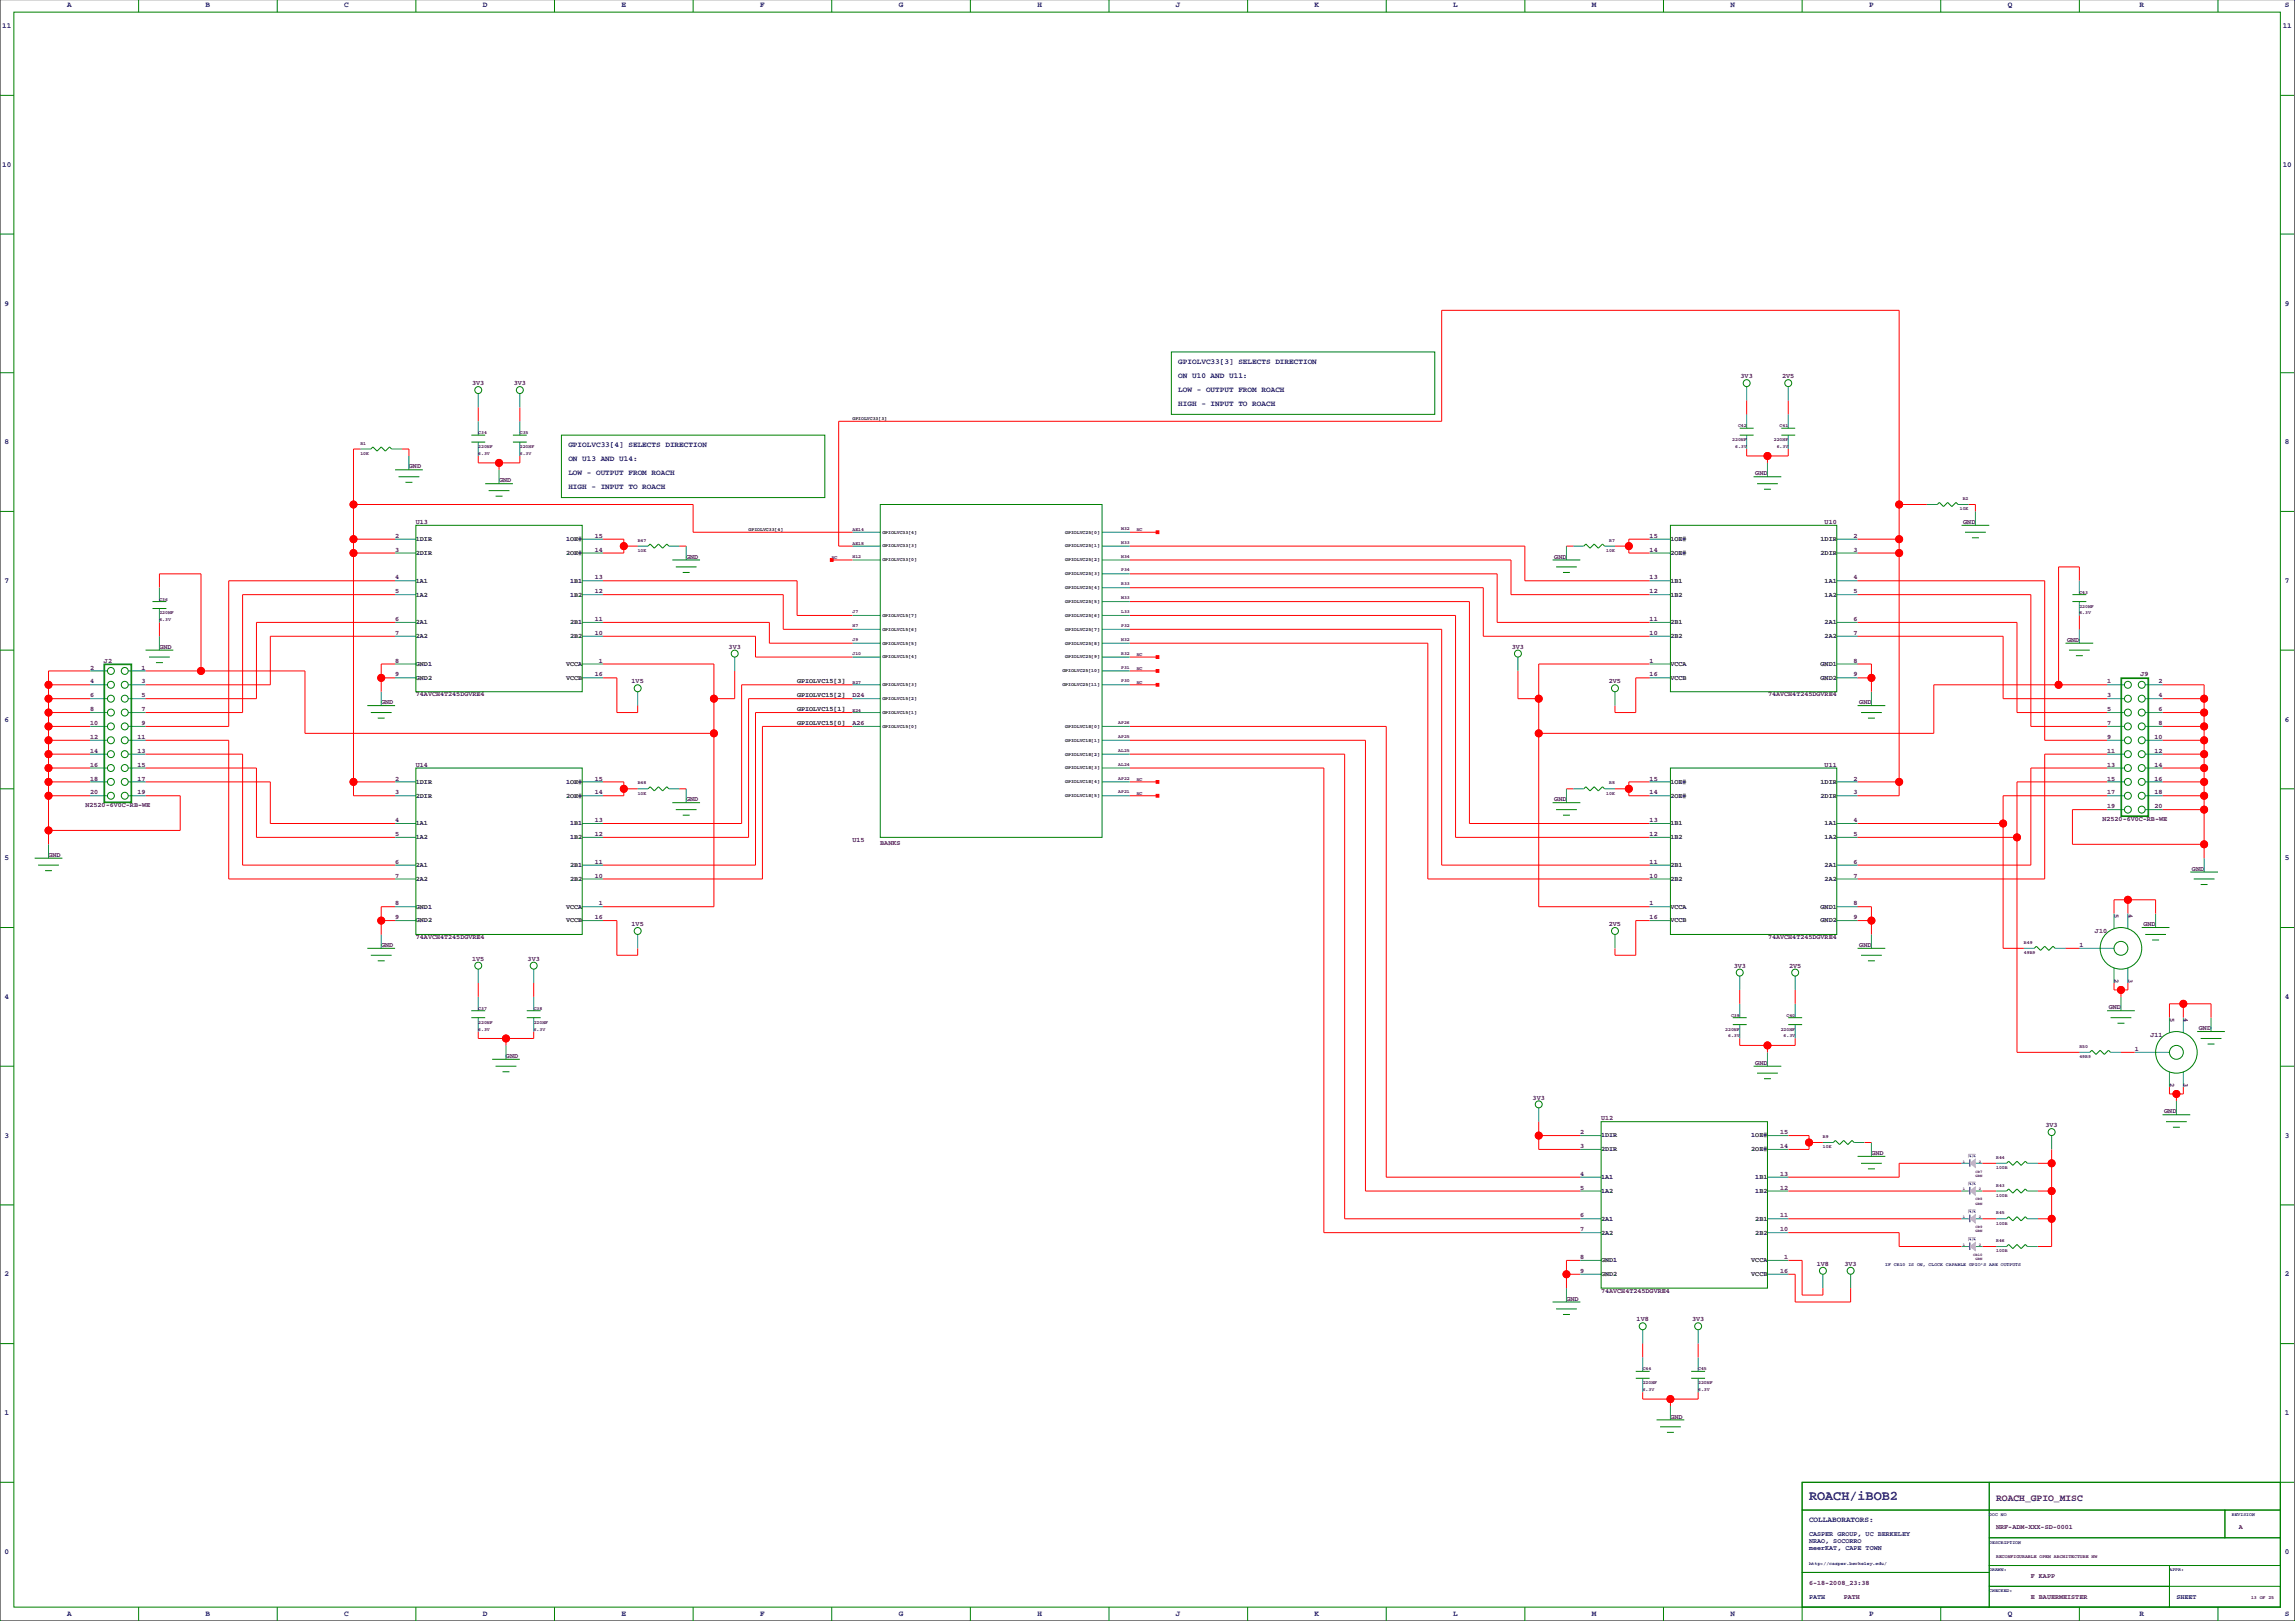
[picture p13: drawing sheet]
<svg xmlns="http://www.w3.org/2000/svg" width="841mm" height="594mm" viewBox="0 0 841 594" stroke-linecap="round" stroke-linejoin="round" font-family="sans-serif">
<defs><g id="words">
<text font-size="4.9" fill="#0000a0" x="662.9" y="549.5">ROACH/iBOB2</text>
<text font-size="3.5" fill="#400040" x="731.5" y="549.8">ROACH_GPIO_MISC</text>
<g font-size="2.8" fill="#0000a0">
<text x="24.6" y="2.7">A</text>
<text x="75.4" y="2.7">B</text>
<text x="126.2" y="2.7">C</text>
<text x="177" y="2.7">D</text>
<text x="227.8" y="2.7">E</text>
<text x="278.6" y="2.7">F</text>
<text x="329.4" y="2.7">G</text>
<text x="380.2" y="2.7">H</text>
<text x="431" y="2.7">J</text>
<text x="481.8" y="2.7">K</text>
<text x="532.6" y="2.7">L</text>
<text x="583.4" y="2.7">M</text>
<text x="634.2" y="2.7">N</text>
<text x="685" y="2.7">P</text>
<text x="735.8" y="2.7">Q</text>
<text x="784" y="2.7">R</text>
<text x="837.4" y="2.7">S</text>
<text x=".8" y="10.3">11</text>
<text x="836.5" y="10.3">11</text>
<text x=".8" y="61.1">10</text>
<text x="836.5" y="61.1">10</text>
<text x="1.7" y="111.9">9</text>
<text x="837.4" y="111.9">9</text>
<text x="431.8" y="133.4">GPIOLVC33[3] SELECTS DIRECTION</text>
<text x="431.8" y="143.6">LOW - OUTPUT FROM ROACH</text>
<text x="431.8" y="138.5">ON U10 AND U11:</text>
<text x="431.8" y="148.6">HIGH - INPUT TO ROACH</text>
<text x="1.7" y="162.7">8</text>
<text x="208.3" y="163.9">GPIOLVC33[4] SELECTS DIRECTION</text>
<text x="837.4" y="162.7">8</text>
<text x="208.3" y="169">ON U13 AND U14:</text>
<text x="208.3" y="174">LOW - OUTPUT FROM ROACH</text>
<text x="208.3" y="179.1">HIGH - INPUT TO ROACH</text>
<text x="1.7" y="213.5">7</text>
<text x="837.4" y="213.5">7</text>
<text x="1.7" y="264.3">6</text>
<text x="837.4" y="264.3">6</text>
<text x="1.7" y="315.1">5</text>
<text x="837.4" y="315.1">5</text>
<text x="1.7" y="365.9">4</text>
<text x="837.4" y="365.9">4</text>
<text x="1.7" y="416.7">3</text>
<text x="837.4" y="416.7">3</text>
<text x="1.7" y="467.5">2</text>
<text x="837.4" y="467.5">2</text>
<text x="1.7" y="518.3">1</text>
<text x="837.4" y="518.3">1</text>
<text x="662.9" y="557.6">COLLABORATORS:</text>
<text x="1.7" y="569.1">0</text>
<text x="837.4" y="569.1">0</text>
<text x="24.6" y="592">A</text>
<text x="75.4" y="592">B</text>
<text x="126.2" y="592">C</text>
<text x="177" y="592">D</text>
<text x="227.8" y="592">E</text>
<text x="278.6" y="592">F</text>
<text x="329.4" y="592">G</text>
<text x="380.2" y="592">H</text>
<text x="431" y="592">J</text>
<text x="481.8" y="592">K</text>
<text x="532.6" y="592">L</text>
<text x="583.4" y="592">M</text>
<text x="634.2" y="592">N</text>
<text x="685" y="592">P</text>
<text x="735.8" y="592">Q</text>
<text x="784" y="592">R</text>
<text x="837.4" y="592">S</text>
</g>
<g font-size="2.5" fill="#400040">
<text x="173" y="141.1">3V3</text>
<text x="188.3" y="141.1">3V3</text>
<text x="637.9" y="138.6">3V3</text>
<text x="653.1" y="138.6">2V5</text>
<text x="149.9" y="171.6">GND</text>
<text x="182.9" y="176.7">GND</text>
<text x="643.3" y="174.1">GND</text>
<text x="152.4" y="191.9">U13</text>
<text x="668.7" y="191.9">U10</text>
<text x="719.5" y="191.9">GND</text>
<text x="144.8" y="197">2</text>
<text x="218" y="197">15</text>
<text x="604.5" y="197">15</text>
<text x="679.2" y="197">2</text>
<text x="144.8" y="202.1">3</text>
<text x="218" y="202.1">14</text>
<text x="604.5" y="202.1">14</text>
<text x="679.2" y="202.1">3</text>
<text x="251.5" y="204.6">GND</text>
<text x="569.6" y="204.6">GND</text>
<text x="144.8" y="212.2">4</text>
<text x="218" y="212.2">13</text>
<text x="604.5" y="212.2">13</text>
<text x="679.2" y="212.2">4</text>
<text x="144.8" y="217.3">5</text>
<text x="218" y="217.3">12</text>
<text x="604.5" y="217.3">12</text>
<text x="679.2" y="217.3">5</text>
<text x="144.8" y="227.5">6</text>
<text x="218" y="227.5">11</text>
<text x="604.5" y="227.5">11</text>
<text x="679.2" y="227.5">6</text>
<text x="144.8" y="232.5">7</text>
<text x="218" y="232.5">10</text>
<text x="604.5" y="232.5">10</text>
<text x="679.2" y="232.5">7</text>
<text x="58.4" y="237.6">GND</text>
<text x="267" y="237.6">3V3</text>
<text x="554" y="237.6">3V3</text>
<text x="757.6" y="235.1">GND</text>
<text x="33" y="245.2">2</text>
<text x="38.1" y="242.7">J2</text>
<text x="51.9" y="245.2">1</text>
<text x="144.8" y="242.7">8</text>
<text x="219.5" y="242.7">1</text>
<text x="604.5" y="242.7">1</text>
<text x="679.2" y="242.7">8</text>
<text x="33" y="250.3">4</text>
<text x="51.9" y="250.3">3</text>
<text x="144.8" y="247.8">9</text>
<text x="218" y="247.8">16</text>
<text x="231.5" y="250.3">1V5</text>
<text x="589.6" y="250.3">2V5</text>
<text x="604.5" y="247.8">16</text>
<text x="679.2" y="247.8">9</text>
<text x="772.2" y="250.3">1</text>
<text x="784.4" y="247.8">J9</text>
<text x="791" y="250.3">2</text>
<text x="33" y="255.4">6</text>
<text x="51.9" y="255.4">5</text>
<text x="139.7" y="257.9">GND</text>
<text x="152.4" y="255">74AVCH4T245DGVRE4</text>
<text x="312.4" y="255.4">D24</text>
<text x="647.9" y="255">74AVCH4T245DGVRE4</text>
<text x="681.4" y="257.9">GND</text>
<text x="772.2" y="255.4">3</text>
<text x="791" y="255.4">4</text>
<text x="33" y="260.5">8</text>
<text x="51.9" y="260.5">7</text>
<text x="772.2" y="260.5">5</text>
<text x="791" y="260.5">6</text>
<text x="33" y="265.6">10</text>
<text x="51.9" y="265.6">9</text>
<text x="312.4" y="265.6">A26</text>
<text x="772.2" y="265.6">7</text>
<text x="791" y="265.6">8</text>
<text x="33" y="270.6">12</text>
<text x="33" y="275.7">14</text>
<text x="50.4" y="270.6">11</text>
<text x="50.4" y="275.7">13</text>
<text x="772.2" y="275.7">11</text>
<text x="772.2" y="270.6">9</text>
<text x="789.5" y="275.7">12</text>
<text x="789.5" y="270.6">10</text>
<text x="33" y="280.8">16</text>
<text x="50.4" y="280.8">15</text>
<text x="152.4" y="280.8">U14</text>
<text x="668.7" y="280.8">U11</text>
<text x="772.2" y="280.8">13</text>
<text x="789.5" y="280.8">14</text>
<text x="33" y="285.9">18</text>
<text x="50.4" y="285.9">17</text>
<text x="144.8" y="285.9">2</text>
<text x="218" y="285.9">15</text>
<text x="604.5" y="285.9">15</text>
<text x="679.2" y="285.9">2</text>
<text x="772.2" y="285.9">15</text>
<text x="789.5" y="285.9">16</text>
<text x="33" y="291">20</text>
<text x="50.4" y="291">19</text>
<text x="144.8" y="291">3</text>
<text x="218" y="291">14</text>
<text x="251.5" y="293.5">GND</text>
<text x="569.6" y="293.5">GND</text>
<text x="604.5" y="291">14</text>
<text x="679.2" y="291">3</text>
<text x="772.2" y="291">17</text>
<text x="789.5" y="291">18</text>
<text x="31.3" y="295.6">N2520-6V0C-RB-WE</text>
<text x="772.2" y="296">19</text>
<text x="789.5" y="296">20</text>
<text x="144.8" y="301.1">4</text>
<text x="218" y="301.1">13</text>
<text x="604.5" y="301.1">13</text>
<text x="679.2" y="301.1">4</text>
<text x="770.5" y="300.7">N2520-6V0C-RB-WE</text>
<text x="144.8" y="306.2">5</text>
<text x="218" y="306.2">12</text>
<text x="312.4" y="308.3">U15</text>
<text x="322.6" y="309.6">BANKS</text>
<text x="604.5" y="306.2">12</text>
<text x="679.2" y="306.2">5</text>
<text x="17.8" y="313.8">GND</text>
<text x="144.8" y="316.4">6</text>
<text x="218" y="316.4">11</text>
<text x="604.5" y="316.4">11</text>
<text x="679.2" y="316.4">6</text>
<text x="144.8" y="321.4">7</text>
<text x="218" y="321.4">10</text>
<text x="604.5" y="321.4">10</text>
<text x="679.2" y="321.4">7</text>
<text x="803.3" y="318.9">GND</text>
<text x="144.8" y="331.6">8</text>
<text x="219.5" y="331.6">1</text>
<text x="604.5" y="331.6">1</text>
<text x="679.2" y="331.6">8</text>
<text x="774.9" y="334.6" transform="rotate(90 774.9 334.6)">5</text>
<text x="780" y="334.6" transform="rotate(90 780 334.6)">4</text>
<text x="144.8" y="336.7">9</text>
<text x="218" y="336.7">16</text>
<text x="231.5" y="339.2">1V5</text>
<text x="589.6" y="339.2">2V5</text>
<text x="604.5" y="336.7">16</text>
<text x="679.2" y="336.7">9</text>
<text x="767.7" y="341.8">J10</text>
<text x="785.5" y="339.2">GND</text>
<text x="139.7" y="346.8">GND</text>
<text x="152.4" y="343.9">74AVCH4T245DGVRE4</text>
<text x="647.9" y="343.9">74AVCH4T245DGVRE4</text>
<text x="681.4" y="346.8">GND</text>
<text x="762" y="346.8">1</text>
<text x="173" y="351.9">1V5</text>
<text x="193.4" y="351.9">3V3</text>
<text x="635.3" y="354.5">3V3</text>
<text x="655.6" y="354.5">2V5</text>
<text x="774.9" y="358.6" transform="rotate(90 774.9 358.6)">2</text>
<text x="780" y="358.6" transform="rotate(90 780 358.6)">3</text>
<text x="772.8" y="369.7">GND</text>
<text x="795.2" y="372.7" transform="rotate(90 795.2 372.7)">5</text>
<text x="800.3" y="372.7" transform="rotate(90 800.3 372.7)">4</text>
<text x="805.8" y="377.3">GND</text>
<text x="788" y="379.9">J11</text>
<text x="185.4" y="387.5">GND</text>
<text x="782.3" y="384.9">1</text>
<text x="643.3" y="390">GND</text>
<text x="795.2" y="396.7" transform="rotate(90 795.2 396.7)">2</text>
<text x="800.3" y="396.7" transform="rotate(90 800.3 396.7)">3</text>
<text x="561.7" y="402.7">3V3</text>
<text x="793.1" y="407.8">GND</text>
<text x="586.7" y="410.3">U12</text>
<text x="749.6" y="412.9">3V3</text>
<text x="579.1" y="415.4">2</text>
<text x="652.4" y="415.4">15</text>
<text x="579.1" y="420.5">3</text>
<text x="652.4" y="420.5">14</text>
<text x="685.8" y="423">GND</text>
<text x="579.1" y="430.7">4</text>
<text x="652.4" y="430.7">13</text>
<text x="579.1" y="435.7">5</text>
<text x="652.4" y="435.7">12</text>
<text x="579.1" y="445.9">6</text>
<text x="652.4" y="445.9">11</text>
<text x="579.1" y="451">7</text>
<text x="652.4" y="451">10</text>
<text x="579.1" y="461.1">8</text>
<text x="653.8" y="461.1">1</text>
<text x="579.1" y="466.2">9</text>
<text x="652.4" y="466.2">16</text>
<text x="665.8" y="463.7">1V8</text>
<text x="676" y="463.7">3V3</text>
<text x="586.7" y="473.4">74AVCH4T245DGVRE4</text>
<text x="574" y="476.4">GND</text>
<text x="599.8" y="484">1V8</text>
<text x="620.1" y="484">3V3</text>
<text x="612.1" y="519.6">GND</text>
<text x="731.5" y="560.2">NRF-ADM-XXX-SD-0001</text>
<text x="820.4" y="560.2">A</text>
<text x="662.9" y="580.5">6-18-2008_23:38</text>
<text x="744.2" y="578">F KAPP</text>
<text x="675.6" y="585.6">PATH</text>
<text x="744.2" y="585.6">E BAUERMEISTER</text>
</g>
<g font-size="2.5">
<text x="152.4" y="203.3">2DIR</text>
<text x="152.4" y="198.2">1DIR</text>
<text x="207.4" y="198.2">1OE#</text>
<text x="207.4" y="203.3">2OE#</text>
<text x="612.1" y="198.2">1OE#</text>
<text x="612.1" y="203.3">2OE#</text>
<text x="667.2" y="203.3">2DIR</text>
<text x="667.2" y="198.2">1DIR</text>
<text x="152.4" y="213.4">1A1</text>
<text x="208.9" y="213.4">1B1</text>
<text x="612.1" y="213.4">1B1</text>
<text x="668.7" y="213.4">1A1</text>
<text x="152.4" y="218.5">1A2</text>
<text x="208.9" y="218.5">1B2</text>
<text x="612.1" y="218.5">1B2</text>
<text x="668.7" y="218.5">1A2</text>
<text x="152.4" y="233.7">2A2</text>
<text x="152.4" y="228.7">2A1</text>
<text x="208.9" y="228.7">2B1</text>
<text x="208.9" y="233.7">2B2</text>
<text x="612.1" y="228.7">2B1</text>
<text x="612.1" y="233.7">2B2</text>
<text x="668.7" y="233.7">2A2</text>
<text x="668.7" y="228.7">2A1</text>
<text x="152.4" y="243.9">GND1</text>
<text x="207.4" y="243.9">VCCA</text>
<text x="612.1" y="243.9">VCCA</text>
<text x="667.2" y="243.9">GND1</text>
<text x="152.4" y="249">GND2</text>
<text x="207.4" y="249">VCCB</text>
<text x="292.1" y="250.3">GPIOLVC15[3]</text>
<text x="612.1" y="249">VCCB</text>
<text x="667.2" y="249">GND2</text>
<text x="292.1" y="255.4">GPIOLVC15[2]</text>
<text x="292.1" y="260.5">GPIOLVC15[1]</text>
<text x="292.1" y="265.6">GPIOLVC15[0]</text>
<text x="152.4" y="287.1">1DIR</text>
<text x="207.4" y="287.1">1OE#</text>
<text x="612.1" y="287.1">1OE#</text>
<text x="667.2" y="287.1">1DIR</text>
<text x="152.4" y="292.2">2DIR</text>
<text x="207.4" y="292.2">2OE#</text>
<text x="612.1" y="292.2">2OE#</text>
<text x="667.2" y="292.2">2DIR</text>
<text x="152.4" y="302.3">1A1</text>
<text x="208.9" y="302.3">1B1</text>
<text x="612.1" y="302.3">1B1</text>
<text x="668.7" y="302.3">1A1</text>
<text x="152.4" y="307.4">1A2</text>
<text x="208.9" y="307.4">1B2</text>
<text x="612.1" y="307.4">1B2</text>
<text x="668.7" y="307.4">1A2</text>
<text x="152.4" y="317.6">2A1</text>
<text x="208.9" y="317.6">2B1</text>
<text x="612.1" y="317.6">2B1</text>
<text x="668.7" y="317.6">2A1</text>
<text x="152.4" y="322.6">2A2</text>
<text x="208.9" y="322.6">2B2</text>
<text x="612.1" y="322.6">2B2</text>
<text x="668.7" y="322.6">2A2</text>
<text x="152.4" y="332.8">GND1</text>
<text x="207.4" y="332.8">VCCA</text>
<text x="612.1" y="332.8">VCCA</text>
<text x="667.2" y="332.8">GND1</text>
<text x="152.4" y="337.9">GND2</text>
<text x="207.4" y="337.9">VCCB</text>
<text x="612.1" y="337.9">VCCB</text>
<text x="667.2" y="337.9">GND2</text>
<text x="586.7" y="416.6">1DIR</text>
<text x="641.8" y="416.6">1OE#</text>
<text x="586.7" y="421.7">2DIR</text>
<text x="641.8" y="421.7">2OE#</text>
<text x="586.7" y="431.9">1A1</text>
<text x="643.3" y="431.9">1B1</text>
<text x="586.7" y="436.9">1A2</text>
<text x="643.3" y="436.9">1B2</text>
<text x="586.7" y="447.1">2A1</text>
<text x="643.3" y="447.1">2B1</text>
<text x="586.7" y="452.2">2A2</text>
<text x="643.3" y="452.2">2B2</text>
<text x="586.7" y="462.3">GND1</text>
<text x="586.7" y="467.4">GND2</text>
<text x="641.8" y="462.3">VCCA</text>
<text x="641.8" y="467.4">VCCB</text>
</g>
<g font-size="2.5" fill="#0000a0">
<text x="662.9" y="562.7">CASPER GROUP, UC BERKELEY</text>
<text x="662.9" y="565.3">NRAO, SOCORRO</text>
<text x="662.9" y="567.8">meerKAT, CAPE TOWN</text>
<text x="662.9" y="585.6">PATH</text>
<text x="797.6" y="585.6">SHEET</text>
</g>
<g font-size="1.8">
<text x="312.4" y="153.9">GPIOLVC33[3]</text>
<text x="274.3" y="194.6">GPIOLVC33[4]</text>
<text x="323.3" y="195.4">GPIOLVC33[4]</text>
<text x="390.4" y="195.4">GPIOLVC25[0]</text>
<text x="323.3" y="200.5">GPIOLVC33[3]</text>
<text x="390.4" y="200.5">GPIOLVC25[1]</text>
<text x="323.3" y="205.6">GPIOLVC33[0]</text>
<text x="390.4" y="205.6">GPIOLVC25[2]</text>
<text x="390.4" y="215.8">GPIOLVC25[4]</text>
<text x="390.4" y="210.7">GPIOLVC25[3]</text>
<text x="390.4" y="220.8">GPIOLVC25[5]</text>
<text x="323.3" y="225.9">GPIOLVC15[7]</text>
<text x="390.4" y="225.9">GPIOLVC25[6]</text>
<text x="323.3" y="231">GPIOLVC15[6]</text>
<text x="390.4" y="231">GPIOLVC25[7]</text>
<text x="323.3" y="236.1">GPIOLVC15[5]</text>
<text x="390.4" y="236.1">GPIOLVC25[8]</text>
<text x="323.3" y="241.2">GPIOLVC15[4]</text>
<text x="390.4" y="241.2">GPIOLVC25[9]</text>
<text x="323.3" y="251.3">GPIOLVC15[3]</text>
<text x="389.3" y="251.3">GPIOLVC25[11]</text>
<text x="389.3" y="246.2">GPIOLVC25[10]</text>
<text x="323.3" y="256.4">GPIOLVC15[2]</text>
<text x="323.3" y="261.5">GPIOLVC15[1]</text>
<text x="323.3" y="266.6">GPIOLVC15[0]</text>
<text x="390.4" y="266.6">GPIOLVC18[0]</text>
<text x="390.4" y="271.6">GPIOLVC18[1]</text>
<text x="390.4" y="281.8">GPIOLVC18[3]</text>
<text x="390.4" y="276.7">GPIOLVC18[2]</text>
<text x="390.4" y="286.9">GPIOLVC18[4]</text>
<text x="390.4" y="292">GPIOLVC18[5]</text>
</g>
<g font-size="1.8" fill="#400040">
<text x="175.3" y="159">C34</text>
<text x="190.5" y="159">C35</text>
<text x="634.8" y="161.6">220NF</text>
<text x="636.9" y="156.5">C42</text>
<text x="650" y="161.6">220NF</text>
<text x="652.1" y="156.5">C41</text>
<text x="132.1" y="162.8">R1</text>
<text x="132.1" y="166.6">10K</text>
<text x="175.3" y="164.1">220NF</text>
<text x="175.3" y="166.6">6.3V</text>
<text x="190.5" y="166.6">6.3V</text>
<text x="190.5" y="164.1">220NF</text>
<text x="635.8" y="164.1">6.3V</text>
<text x="651.1" y="164.1">6.3V</text>
<text x="719.2" y="183.2">R2</text>
<text x="718.2" y="187">10K</text>
<text x="312.4" y="194.6">AE14</text>
<text x="410.8" y="194.1">M32</text>
<text x="416.6" y="194.6">NC</text>
<text x="233.7" y="202.2">10K</text>
<text x="233.7" y="198.4">R47</text>
<text x="312.4" y="199.7">AE18</text>
<text x="410.8" y="199.2">N33</text>
<text x="588.6" y="202.2">10K</text>
<text x="589.7" y="198.4">R7</text>
<text x="304.8" y="204.7">NC</text>
<text x="312.4" y="204.2">H12</text>
<text x="410.8" y="209.3">P34</text>
<text x="410.8" y="204.2">N34</text>
<text x="410.8" y="214.4">R33</text>
<text x="58.4" y="220">C36</text>
<text x="410.8" y="219.5">M33</text>
<text x="762" y="217.4">C43</text>
<text x="58.4" y="225.1">220NF</text>
<text x="58.4" y="227.6">6.3V</text>
<text x="312.4" y="224.6">J7</text>
<text x="410.8" y="224.6">L33</text>
<text x="762" y="225.1">6.3V</text>
<text x="762" y="222.5">220NF</text>
<text x="312.4" y="229.6">H7</text>
<text x="410.8" y="229.6">P32</text>
<text x="312.4" y="234.7">J9</text>
<text x="312.4" y="239.8">J10</text>
<text x="410.8" y="239.8">R32</text>
<text x="410.8" y="234.7">N32</text>
<text x="410.8" y="244.9">P31</text>
<text x="416.6" y="245.4">NC</text>
<text x="416.6" y="240.3">NC</text>
<text x="312.4" y="250.5">B27</text>
<text x="410.8" y="250">P30</text>
<text x="416.6" y="250.5">NC</text>
<text x="312.4" y="260.6">E24</text>
<text x="409.8" y="265.2">AP26</text>
<text x="409.8" y="275.4">AL25</text>
<text x="409.8" y="270.3">AP25</text>
<text x="409.8" y="280.4">AL24</text>
<text x="233.7" y="287.3">R48</text>
<text x="409.8" y="285.5">AP22</text>
<text x="416.6" y="286">NC</text>
<text x="589.7" y="287.3">R8</text>
<text x="233.7" y="291.1">10K</text>
<text x="409.8" y="290.6">AP21</text>
<text x="416.6" y="291.1">NC</text>
<text x="588.6" y="291.1">10K</text>
<text x="741.7" y="345.7">R49</text>
<text x="741.7" y="349.5">49R9</text>
<text x="175.3" y="369.8">C37</text>
<text x="195.6" y="369.8">C38</text>
<text x="175.3" y="377.5">6.3V</text>
<text x="175.3" y="374.9">220NF</text>
<text x="195.6" y="374.9">220NF</text>
<text x="195.6" y="377.5">6.3V</text>
<text x="632.2" y="377.5">220NF</text>
<text x="634.4" y="372.4">C39</text>
<text x="652.6" y="377.5">220NF</text>
<text x="654.7" y="372.4">C40</text>
<text x="633.3" y="380">6.3V</text>
<text x="653.6" y="380">6.3V</text>
<text x="762" y="383.8">R50</text>
<text x="762" y="387.6">49R9</text>
<text x="668" y="416.8">R9</text>
<text x="668" y="420.6">10K</text>
<text x="731.5" y="424.5">R44</text>
<text x="731.5" y="428.3">100R</text>
<text x="731.5" y="434.6">R43</text>
<text x="731.5" y="438.4">100R</text>
<text x="731.5" y="444.8">R45</text>
<text x="731.5" y="448.6">100R</text>
<text x="731.5" y="454.9">R46</text>
<text x="731.5" y="458.7">100R</text>
<text x="602" y="501.9">C44</text>
<text x="622.3" y="501.9">C45</text>
<text x="602" y="509.5">6.3V</text>
<text x="602" y="507">220NF</text>
<text x="622.3" y="507">220NF</text>
<text x="622.3" y="509.5">6.3V</text>
<text x="731.5" y="570.5">RECONFIGURABLE OPEN ARCHITECTURE HW</text>
<text x="824.9" y="585.7">13 OF 25</text>
</g>
<g font-size="1.8" fill="#0000a0">
<text x="690.9" y="463.8">IF CR10 IS ON, CLOCK CAPABLE GPIO'S ARE OUTPUTS</text>
<text x="729" y="555.3">DOC NO</text>
<text x="817.9" y="555.3">REVISION</text>
<text x="729" y="565.4">DESCRIPTION</text>
<text x="662.9" y="573">http://casper.berkeley.edu/</text>
<text x="729" y="575.6">DRAWN:</text>
<text x="795" y="575.6">APPR:</text>
<text x="729" y="583.2">CHECKED:</text>
</g>
<g font-size="1.4" fill="#400040">
<text x="719.2" y="425.8">1</text>
<text x="725.2" y="425.8">2</text>
<text x="723.9" y="429.5">CR7</text>
<text x="723.9" y="431.1">GRN</text>
<text x="719.2" y="436">1</text>
<text x="725.2" y="436">2</text>
<text x="723.9" y="441.2">GRN</text>
<text x="723.9" y="439.7">CR8</text>
<text x="719.2" y="446.1">1</text>
<text x="723.9" y="449.9">CR9</text>
<text x="725.2" y="446.1">2</text>
<text x="723.9" y="451.4">GRN</text>
<text x="719.2" y="456.3">1</text>
<text x="723.1" y="460">CR10</text>
<text x="723.9" y="461.6">GRN</text>
<text x="725.2" y="456.3">2</text>
</g>
</g></defs>
<path d="M0 -.1v593.8h841v-593.7" fill="none" stroke="#000" stroke-width=".37"/>
<g fill="none" stroke="#f00" stroke-width=".37">
<path d="M175.3 149.2v5.1M190.5 149.2v5.1M640.1 146.7v5.1M655.3 146.7v5.1M132.1 164.5h-2.6v127h15.3M147.3 164.5h2.6v2.5M175.3 167v2.5h15.2v-2.5M182.9 169.5v2.6M640.1 164.5v2.5h15.2v-2.5M647.7 167v2.5M129.5 184.8h124.5v10.1h58.4M129.5 197.5h15.3"/>
<path d="M221 197.5h7.6v5.1h-7.6M414 194.9h10.2M604.5 197.5h-7.6v5.1h7.6M680.7 197.5h15.3M696 184.8h10.1M721.4 184.8h2.5v2.5M58.4 215.3v-5.1h15.3v35.5M129.5 202.6h15.3M144.8 217.8h-55.9v43.2h-35.6M144.8 212.7h-61v53.4h-30.5M221 212.7h71.1v12.7h20.3M221 217.8h66v12.7h25.4"/>
<path d="M228.6 200h5.1M248.9 200h2.6M304.8 205.1h7.6M312.4 200h-5.1v-45.7h221v-40.6h167.7v177.8h-15.3M414 210.2h134.6v17.8h55.9M414 215.3h129.6v17.7h60.9M414 205.1h139.7v12.7h50.8M414 200h144.8v12.7h45.7M574 200h2.6M591.8 200h5.1M680.7 217.8h63.5v48.3h28M680.7 212.7h68.6v58.4h22.9"/>
<path d="M680.7 202.6h15.3M762 212.7v-5.1h-7.6v43.2M58.4 228v5M144.8 233h-45.7v17.8h-45.8M144.8 228h-50.8v27.9h-40.7M221 233h55.9v7.7h35.5M221 228h60.9v7.6h30.5M414 225.4h119.4v81.3h71.1M414 220.3h124.5v81.3h66M414 230.5h114.3v86.4h76.2M414 235.6h109.2v86.3h81.3M680.7 233h53.4v22.9h38.1"/>
<path d="M680.7 228h58.4v33h33.1M762 225.4v5.1M17.8 250.8h15.2M17.8 255.9h15.2M33 245.7h-15.2v63.5M53.3 245.7h58.5v22.9h149.8M139.7 248.3h5.1M144.8 243.2h-5.1v10.2M221 243.2h40.6v88.9h-40.6M221 248.3h5.1v12.7h7.6v-2.6M269.2 245.7v10.2h-7.6M312.4 250.8h-40.6v50.8h-50.8"/>
<path d="M312.4 255.9h-38.1v50.8h-53.3M414 250.8h10.2M414 245.7h10.2M414 240.7h10.2M556.3 245.7v10.2h7.6M604.5 243.2h-40.6v88.9h40.6M604.5 248.3h-5.1v12.7h-7.6v-2.6M680.7 243.2h5.1v10.2M680.7 248.3h5.1M772.2 250.8h-63.5v17.8h-144.8M792.5 250.8h15.2v63.5M792.5 255.9h15.2"/>
<path d="M17.8 261h15.2M17.8 266.1h15.2M17.8 271.1h15.2M17.8 276.2h15.2M53.3 271.1h30.5v50.8h61M53.3 276.2h35.6v40.7h55.9M312.4 261h-35.5v55.9h-55.9M312.4 266.1h-33v55.8h-58.4M414 266.1h94v165.1h71.1M414 271.1h86.4v165.1h78.7M414 276.2h78.8v170.2h86.3M772.2 276.2h-22.9v45.7h-68.6"/>
<path d="M792.5 261h15.2M792.5 266.1h15.2M792.5 271.1h15.2M792.5 276.2h15.2M17.8 286.4h15.2M17.8 281.3h15.2M17.8 291.5h15.2M53.3 286.4h45.8v15.2h45.7M53.3 281.3h40.7v25.4h50.8M53.3 291.5h12.7v12.7h-48.2M129.5 286.4h15.3M221 286.4h7.6v5.1h-7.6"/>
<path d="M228.6 288.9h5.1M248.9 288.9h2.6M414 286.4h10.2M414 281.3h71.1v170.2h94M414 291.5h10.2M574 288.9h2.6M591.8 288.9h5.1M604.5 286.4h-7.6v5.1h7.6M680.7 286.4h15.3M772.2 286.4h-33.1v99h22.9M772.2 281.3h-28v35.6h-63.5M772.2 291.5h-38.1v55.8h7.6"/>
<path d="M772.2 296.5h-12.7v12.7h48.2M792.5 286.4h15.2M792.5 281.3h15.2M792.5 291.5h15.2M792.5 296.5h15.2M680.7 306.7h58.4M680.7 301.6h53.4M139.7 337.2h5.1M144.8 332.1h-5.1v10.2M221 337.2h5.1v12.7h7.6v-2.6M604.5 337.2h-5.1v12.7h-7.6v-2.6M680.7 332.1h5.1v10.2"/>
<path d="M680.7 337.2h5.1M774.7 334.6v-5h15.2v5M779.8 329.6v5M756.9 347.3h5.1M175.3 377.8v2.6h20.3v-2.6M175.3 360v5.1M195.6 360v5.1M637.5 362.6v5.1M657.9 362.6v5.1M774.7 360v2.6h5.1v-2.6M777.2 362.6v2.5M795 372.7v-5h15.3v5"/>
<path d="M800.1 367.7v5M185.4 380.4v2.5M637.5 380.4v2.5h20.4v-2.5M647.7 382.9v2.5M777.2 385.4h5.1M795 398.1v2.6h5.1v-2.6M563.9 410.8v10.2h15.2M563.9 415.9h15.2M655.3 415.9h7.6v5.1h-7.6M662.9 418.5h5.1M683.3 418.5h2.5M797.6 400.7v2.5"/>
<path d="M655.3 436.2h63.5M718.8 426.1h-22.8v5.1h-40.7M726.4 426.1h5.1M726.4 436.2h5.1M746.8 426.1h5M746.8 436.2h5M751.8 421v35.6h-5M655.3 446.4h63.5M655.3 451.5h40.7v5.1h22.8M726.4 446.4h5.1M726.4 456.6h5.1M746.8 446.4h5"/>
<path d="M574 466.7h5.1M579.1 461.6h-5.1v10.2M655.3 466.7h2.6v10.2h20.3v-5.1M655.3 461.6h5.1v12.7h7.6v-2.5M602 492.1v5.1M622.3 492.1v5.1M602 509.9v2.5h20.3v-2.5M612.1 512.4v2.6"/>
<circle cx="182.9" cy="169.5" r="1.27"/>
<circle cx="647.7" cy="167" r="1.27"/>
<circle cx="129.5" cy="184.8" r="1.27"/>
<circle cx="129.5" cy="197.5" r="1.27"/>
<circle cx="696" cy="197.5" r="1.27"/>
<circle cx="696" cy="184.8" r="1.27"/>
<circle cx="129.5" cy="202.6" r="1.27"/>
<circle cx="228.6" cy="200" r="1.27"/>
<circle cx="596.9" cy="200" r="1.27"/>
<circle cx="696" cy="202.6" r="1.27"/>
<circle cx="17.8" cy="255.9" r="1.27"/>
<circle cx="17.8" cy="250.8" r="1.27"/>
<circle cx="73.7" cy="245.7" r="1.27"/>
<circle cx="139.7" cy="248.3" r="1.27"/>
<circle cx="261.6" cy="255.9" r="1.27"/>
<circle cx="563.9" cy="255.9" r="1.27"/>
<circle cx="685.8" cy="248.3" r="1.27"/>
<circle cx="754.4" cy="250.8" r="1.27"/>
<circle cx="807.7" cy="255.9" r="1.27"/>
<circle cx="17.8" cy="266.1" r="1.27"/>
<circle cx="17.8" cy="261" r="1.27"/>
<circle cx="17.8" cy="271.1" r="1.27"/>
<circle cx="17.8" cy="276.2" r="1.27"/>
<circle cx="261.6" cy="268.6" r="1.27"/>
<circle cx="563.9" cy="268.6" r="1.27"/>
<circle cx="807.7" cy="266.1" r="1.27"/>
<circle cx="807.7" cy="261" r="1.27"/>
<circle cx="807.7" cy="271.1" r="1.27"/>
<circle cx="807.7" cy="276.2" r="1.27"/>
<circle cx="17.8" cy="291.5" r="1.27"/>
<circle cx="17.8" cy="281.3" r="1.27"/>
<circle cx="17.8" cy="286.4" r="1.27"/>
<circle cx="129.5" cy="286.4" r="1.27"/>
<circle cx="228.6" cy="288.9" r="1.27"/>
<circle cx="596.9" cy="288.9" r="1.27"/>
<circle cx="696" cy="286.4" r="1.27"/>
<circle cx="807.7" cy="291.5" r="1.27"/>
<circle cx="807.7" cy="281.3" r="1.27"/>
<circle cx="807.7" cy="286.4" r="1.27"/>
<circle cx="807.7" cy="296.5" r="1.27"/>
<circle cx="17.8" cy="304.2" r="1.27"/>
<circle cx="734.1" cy="301.6" r="1.27"/>
<circle cx="739.1" cy="306.7" r="1.27"/>
<circle cx="807.7" cy="309.2" r="1.27"/>
<circle cx="139.7" cy="337.2" r="1.27"/>
<circle cx="685.8" cy="337.2" r="1.27"/>
<circle cx="779.8" cy="329.6" r="1.27"/>
<circle cx="777.2" cy="362.6" r="1.27"/>
<circle cx="800.1" cy="367.7" r="1.27"/>
<circle cx="185.4" cy="380.4" r="1.27"/>
<circle cx="647.7" cy="382.9" r="1.27"/>
<circle cx="563.9" cy="415.9" r="1.27"/>
<circle cx="662.9" cy="418.5" r="1.27"/>
<circle cx="797.6" cy="400.7" r="1.27"/>
<circle cx="751.8" cy="436.2" r="1.27"/>
<circle cx="751.8" cy="426.1" r="1.27"/>
<circle cx="751.8" cy="446.4" r="1.27"/>
<circle cx="574" cy="466.7" r="1.27"/>
<circle cx="612.1" cy="512.4" r="1.27"/>
</g>
<g fill="#f00" stroke="#f00" stroke-width=".37">
<path d="M423.7 194.4h1v1.1h-1z" fill-rule="evenodd"/>
<path d="M423.7 285.9h1v1h-1z" fill-rule="evenodd"/>
<path d="M423.7 240.2h1v1h-1z" fill-rule="evenodd"/>
<path d="M423.7 245.2h1v1.1h-1z" fill-rule="evenodd"/>
<path d="M423.7 291h1v1h-1z" fill-rule="evenodd"/>
<path d="M423.7 250.3h1v1h-1z" fill-rule="evenodd"/>
<path d="M304.3 204.6h1v1h-1z" fill-rule="evenodd"/>
<circle cx="754.4" cy="250.8" r="1.27"/>
<circle cx="563.9" cy="268.6" r="1.27"/>
<circle cx="563.9" cy="255.9" r="1.27"/>
<circle cx="73.7" cy="245.7" r="1.27"/>
<circle cx="261.6" cy="268.6" r="1.27"/>
<circle cx="261.6" cy="255.9" r="1.27"/>
<circle cx="807.7" cy="255.9" r="1.27"/>
<circle cx="807.7" cy="261" r="1.27"/>
<circle cx="807.7" cy="266.1" r="1.27"/>
<circle cx="807.7" cy="271.1" r="1.27"/>
<circle cx="807.7" cy="276.2" r="1.27"/>
<circle cx="807.7" cy="281.3" r="1.27"/>
<circle cx="807.7" cy="286.4" r="1.27"/>
<circle cx="807.7" cy="291.5" r="1.27"/>
<circle cx="807.7" cy="296.5" r="1.27"/>
<circle cx="807.7" cy="309.2" r="1.27"/>
<circle cx="797.6" cy="400.7" r="1.27"/>
<circle cx="800.1" cy="367.7" r="1.27"/>
<circle cx="779.8" cy="329.6" r="1.27"/>
<circle cx="751.8" cy="426.1" r="1.27"/>
<circle cx="751.8" cy="436.2" r="1.27"/>
<circle cx="751.8" cy="446.4" r="1.27"/>
<circle cx="563.9" cy="415.9" r="1.27"/>
<circle cx="574" cy="466.7" r="1.27"/>
<circle cx="662.9" cy="418.5" r="1.27"/>
<circle cx="612.1" cy="512.4" r="1.27"/>
<circle cx="647.7" cy="167" r="1.27"/>
<circle cx="647.7" cy="382.9" r="1.27"/>
<circle cx="185.4" cy="380.4" r="1.27"/>
<circle cx="182.9" cy="169.5" r="1.27"/>
<circle cx="596.9" cy="200" r="1.27"/>
<circle cx="685.8" cy="248.3" r="1.27"/>
<circle cx="228.6" cy="288.9" r="1.27"/>
<circle cx="139.7" cy="337.2" r="1.27"/>
<circle cx="139.7" cy="248.3" r="1.27"/>
<circle cx="228.6" cy="200" r="1.27"/>
<circle cx="596.9" cy="288.9" r="1.27"/>
<circle cx="685.8" cy="337.2" r="1.27"/>
<circle cx="17.8" cy="304.2" r="1.27"/>
<circle cx="17.8" cy="291.5" r="1.27"/>
<circle cx="17.8" cy="286.4" r="1.27"/>
<circle cx="17.8" cy="281.3" r="1.27"/>
<circle cx="17.8" cy="276.2" r="1.27"/>
<circle cx="17.8" cy="271.1" r="1.27"/>
<circle cx="17.8" cy="266.1" r="1.27"/>
<circle cx="17.8" cy="261" r="1.27"/>
<circle cx="17.8" cy="255.9" r="1.27"/>
<circle cx="17.8" cy="250.8" r="1.27"/>
<circle cx="777.2" cy="362.6" r="1.27"/>
<circle cx="734.1" cy="301.6" r="1.27"/>
<circle cx="739.1" cy="306.7" r="1.27"/>
<circle cx="129.5" cy="184.8" r="1.27"/>
<circle cx="129.5" cy="286.4" r="1.27"/>
<circle cx="129.5" cy="202.6" r="1.27"/>
<circle cx="129.5" cy="197.5" r="1.27"/>
<circle cx="696" cy="184.8" r="1.27"/>
<circle cx="696" cy="197.5" r="1.27"/>
<circle cx="696" cy="202.6" r="1.27"/>
<circle cx="696" cy="286.4" r="1.27"/>
</g>
<g fill="none" stroke="#008080" stroke-width=".37">
<path d="M175.3 144.1v5.1M175.3 154.3v5.1M190.5 144.1v5.1M190.5 154.3v5.1M640.1 141.6v5.1M640.1 151.8v5M640.1 159.4v5.1M655.3 141.6v5.1M655.3 151.8v5M655.3 159.4v5.1M132.1 164.5h3.8M143.5 164.5h3.8"/>
<path d="M149.9 167v5.1M175.3 161.9v5.1M182.9 172.1v5.1M190.5 161.9v5.1M647.7 169.5v5.1M144.8 197.5h7.6M213.4 197.5h7.6M312.4 194.9h10.2M403.9 194.9h10.1M604.5 197.5h7.6M673.1 197.5h7.6M706.1 184.8h3.8"/>
<path d="M717.5 184.8h3.9M723.9 187.3v5.1M58.4 215.3v5M144.8 217.8h7.6M144.8 212.7h7.6M144.8 202.6h7.6M213.4 217.8h7.6M213.4 212.7h7.6M213.4 202.6h7.6M233.7 200h3.8M245.1 200h3.8M251.5 200v5.1"/>
<path d="M312.4 200h10.2M312.4 205.1h10.2M403.9 200h10.1M403.9 215.3h10.1M403.9 210.2h10.1M403.9 205.1h10.1M574 200v5.1M576.6 200h3.8M588 200h3.8M604.5 217.8h7.6M604.5 212.7h7.6M604.5 202.6h7.6"/>
<path d="M673.1 217.8h7.6M673.1 212.7h7.6M673.1 202.6h7.6M762 212.7v5.1M58.4 222.9v5.1M58.4 233v5.1M144.8 233h7.6M144.8 228h7.6M213.4 233h7.6M213.4 228h7.6M312.4 225.4h10.2M312.4 230.5h10.2"/>
<path d="M312.4 235.6h10.2M403.9 225.4h10.1M403.9 230.5h10.1M403.9 235.6h10.1M403.9 220.3h10.1M604.5 233h7.6M604.5 228h7.6M673.1 233h7.6M673.1 228h7.6M762 220.3v5.1M762 230.5v5.1M33 245.7h6.4"/>
<path d="M33 250.8h6.4M33 255.9h6.4M47 245.7h6.3M47 250.8h6.3M47 255.9h6.3M139.7 253.4v5M144.8 243.2h7.6M144.8 248.3h7.6M213.4 243.2h7.6M213.4 248.3h7.6M233.7 253.4v5M269.2 240.7v5"/>
<path d="M312.4 250.8h10.2M312.4 255.9h10.2M312.4 240.7h10.2M403.9 245.7h10.1M403.9 250.8h10.1M403.9 240.7h10.1M556.3 240.7v5M591.8 253.4v5M604.5 243.2h7.6M604.5 248.3h7.6M673.1 243.2h7.6M673.1 248.3h7.6"/>
<path d="M685.8 253.4v5M772.2 250.8h6.3M772.2 255.9h6.3M786.1 250.8h6.4M786.1 255.9h6.4M33 261h6.4M33 266.1h6.4M33 271.1h6.4M33 276.2h6.4M47 261h6.3M47 266.1h6.3M47 271.1h6.3"/>
<path d="M47 276.2h6.3M312.4 261h10.2M312.4 266.1h10.2M403.9 266.1h10.1M403.9 271.1h10.1M403.9 276.2h10.1M772.2 261h6.3M772.2 266.1h6.3M772.2 271.1h6.3M772.2 276.2h6.3M786.1 261h6.4M786.1 266.1h6.4"/>
<path d="M786.1 271.1h6.4M786.1 276.2h6.4M33 291.5h6.4M33 286.4h6.4M33 281.3h6.4M47 291.5h6.3M47 286.4h6.3M47 281.3h6.3M144.8 291.5h7.6M144.8 286.4h7.6M213.4 291.5h7.6M213.4 286.4h7.6"/>
<path d="M233.7 288.9h3.8M245.1 288.9h3.8M251.5 288.9v5.1M403.9 291.5h10.1M403.9 286.4h10.1M403.9 281.3h10.1M574 288.9v5.1M576.6 288.9h3.8M588 288.9h3.8M604.5 291.5h7.6M604.5 286.4h7.6M673.1 291.5h7.6"/>
<path d="M673.1 286.4h7.6M772.2 291.5h6.3M772.2 286.4h6.3M772.2 281.3h6.3M772.2 296.5h6.3M786.1 291.5h6.4M786.1 286.4h6.4M786.1 281.3h6.4M786.1 296.5h6.4M17.8 309.2v5.1M144.8 316.9h7.6M144.8 306.7h7.6"/>
<path d="M144.8 301.6h7.6M213.4 316.9h7.6M213.4 306.7h7.6M213.4 301.6h7.6M604.5 316.9h7.6M604.5 306.7h7.6M604.5 301.6h7.6M673.1 316.9h7.6M673.1 306.7h7.6M673.1 301.6h7.6M807.7 314.3v5.1M144.8 332.1h7.6"/>
<path d="M144.8 337.2h7.6M144.8 321.9h7.6M213.4 332.1h7.6M213.4 337.2h7.6M213.4 321.9h7.6M604.5 332.1h7.6M604.5 337.2h7.6M604.5 321.9h7.6M673.1 332.1h7.6M673.1 337.2h7.6M673.1 321.9h7.6M774.7 334.6v5.6"/>
<path d="M779.8 334.6v5.6M789.9 334.6v5.1M139.7 342.3v5M175.3 355v5M195.6 355v5M233.7 342.3v5M591.8 342.3v5M637.5 357.5v5.1M657.9 357.5v5.1M685.8 342.3v5M741.7 347.3h3.8M753.1 347.3h3.8"/>
<path d="M762 347.3h12.7M774.7 354.5v5.5M779.8 354.5v5.5M175.3 365.1v5.1M175.3 372.7v5.1M195.6 365.1v5.1M195.6 372.7v5.1M637.5 367.7v5M637.5 375.3v5.1M657.9 367.7v5M657.9 375.3v5.1M777.2 365.1v5.1"/>
<path d="M795 372.7v5.6M800.1 372.7v5.6M810.3 372.7v5.1M185.4 382.9v5.1M647.7 385.4v5.1M762 385.4h3.8M773.4 385.4h3.8M782.3 385.4h12.7M795 392.6v5.5M800.1 392.6v5.5M563.9 405.8v5M579.1 415.9h7.6"/>
<path d="M647.7 415.9h7.6M668 418.5h3.8M679.4 418.5h3.9M685.8 418.5v5M751.8 415.9v5.1M797.6 403.2v5.1M579.1 436.2h7.6M579.1 431.2h7.6M579.1 421h7.6M647.7 436.2h7.6M647.7 431.2h7.6M647.7 421h7.6"/>
<path d="M718.8 426.1h2.6M718.8 436.2h2.6M723.9 426.1h2.5M723.9 436.2h2.5M731.5 426.1h3.8M731.5 436.2h3.8M742.9 426.1h3.9M742.9 436.2h3.9M579.1 446.4h7.6M579.1 451.5h7.6M647.7 446.4h7.6M647.7 451.5h7.6"/>
<path d="M718.8 456.6h2.6M718.8 446.4h2.6M723.9 456.6h2.5M723.9 446.4h2.5M731.5 456.6h3.8M731.5 446.4h3.8M742.9 456.6h3.9M742.9 446.4h3.9M574 471.8v5.1M579.1 461.6h7.6M579.1 466.7h7.6M647.7 461.6h7.6"/>
<path d="M647.7 466.7h7.6M668 466.7v5.1M678.2 466.7v5.1M602 487v5.1M602 497.2v5.1M622.3 487v5.1M622.3 497.2v5.1M602 504.8v5.1M612.1 515v5.1M622.3 504.8v5.1"/>
</g>
<g fill="none" stroke="#008000" stroke-width=".37">
<path d="M50.8 0v4.4M101.6 0v4.4M152.4 0v4.4M203.2 0v4.4M254 0v4.4M304.8 0v4.4M355.6 0v4.4M406.4 0v4.4M457.2 0v4.4M508 0v4.4M558.8 0v4.4M609.6 0v4.4"/>
<path d="M660.4 0v4.4M711.2 0v4.4M762 0v4.4M812.8 0v4.4M5.1 4.4h830.6v584.2h-830.6zM0 34.9h5.1M835.7 34.9h5M0 85.7h5.1M835.7 85.7h5M0 136.5h5.1M429.3 128.9h96.5v22.9h-96.5zM835.7 136.5h5"/>
<path d="M172.7 159.4h5.1M188 159.4h5M205.7 159.4h96.6v22.8h-96.6zM637.5 156.8h5.1M637.5 159.4h5.1M652.8 156.8h5.1M652.8 159.4h5.1M135.9 164.5l.8-.8 1.5 1.5 1.5-1.5 1.5 1.5 1.5-1.5 .8 .8M144.8 172.1h10.1M146 174.6h7.7M148.6 176.7h2.5M172.7 161.9h5.1"/>
<path d="M177.8 177.2h10.2M179.1 179.7h7.6M188 161.9h5M642.6 174.6h10.2M643.9 177.2h7.6M646.4 179.2h2.6M0 187.3h5.1M152.4 192.4h61v61h-61zM181.6 181.7h2.5M322.6 184.8h81.3v121.9h-81.3zM612.1 192.4h61v61h-61zM709.9 184.8l.8-.8 1.5 1.5 1.5-1.5 1.6 1.5 1.5-1.5 .7 .8"/>
<path d="M718.8 192.4h10.2M720.1 194.9h7.6M722.6 197h2.6M835.7 187.3h5M237.5 200l.8-.7 1.5 1.5 1.5-1.5 1.5 1.5 1.5-1.5 .8 .7M246.4 205.1h10.1M247.6 207.6h7.7M250.2 209.7h2.5M569 205.1h10.1M570.2 207.6h7.6M572.8 209.7h2.5M580.4 200l.8-.7 1.5 1.5 1.5-1.5 1.5 1.5 1.5-1.5 .8 .7"/>
<path d="M759.5 217.8h5M0 238.1h5.1M53.3 238.1h10.2M55.9 220.3h5.1M55.9 222.9h5.1M756.9 235.6h10.2M758.2 238.1h7.6M759.5 220.3h5M835.7 238.1h5M38.1 243.2h10.2v50.8h-10.2zM38.4 243.5h9.6v50.3h-9.6zM54.6 240.7h7.6"/>
<path d="M57.1 242.7h2.6M134.6 258.4h10.2M680.7 258.4h10.2M760.7 240.2h2.6M777.2 248.3h10.2v50.8h-10.2zM777.5 248.5h9.6v50.3h-9.6zM135.9 261h7.6M138.4 263h2.6M682 261h7.6M684.5 263h2.6M0 288.9h5.1M152.4 281.3h61v61h-61z"/>
<path d="M237.5 288.9l.8-.7 1.5 1.5 1.5-1.5 1.5 1.5 1.5-1.5 .8 .7M246.4 294h10.1M247.6 296.5h7.7M250.2 298.6h2.5M569 294h10.1M570.2 296.5h7.6M572.8 298.6h2.5M580.4 288.9l.8-.7 1.5 1.5 1.5-1.5 1.5 1.5 1.5-1.5 .8 .7M612.1 281.3h61v61h-61zM835.7 288.9h5M12.7 314.3h10.2M14 316.9h7.6"/>
<path d="M16.5 318.9h2.5M802.6 319.4h10.2M0 339.7h5.1M784.9 339.7h10.1M803.9 321.9h7.6M806.4 324h2.6M835.7 339.7h5M134.6 347.3h10.2M135.9 349.9h7.6M138.4 351.9h2.6M680.7 347.3h10.2M682 349.9h7.6"/>
<path d="M684.5 351.9h2.6M745.5 347.3l.8-.7 1.5 1.5 1.5-1.5 1.5 1.5 1.5-1.5 .8 .7M769.6 347.3h.1M786.1 342.3h7.6M788.7 344.3h2.5M172.7 370.2h5.1M172.7 372.7h5.1M193 370.2h5.1M193 372.7h5.1M635 372.7h5.1M635 375.3h5.1M655.3 372.7h5.1"/>
<path d="M655.3 375.3h5.1M772.2 370.2h10.1M773.4 372.7h7.6M776 374.8h2.5M805.2 377.8h10.1M0 390.5h5.1M180.3 388h10.2M181.6 390.5h7.6M184.1 392.6h2.6M642.6 390.5h10.2M643.9 393.1h7.6M646.4 395.1h2.6"/>
<path d="M765.8 385.4l.8-.7 1.5 1.5 1.5-1.5 1.5 1.5 1.6-1.5 .7 .7M789.9 385.4h.1M806.4 380.4h7.7M809 382.4h2.5M835.7 390.5h5M586.7 410.8h61v61h-61zM671.8 418.5l.8-.8 1.5 1.5 1.5-1.5 1.6 1.5 1.5-1.5 .7 .8M792.5 408.3h10.1M793.7 410.8h7.7M796.3 412.9h2.5M680.7 423.5h10.2M682 426.1h7.6"/>
<path d="M684.5 428.1h2.6M735.3 426.1l.8-.8 1.5 1.5 1.5-1.5 1.6 1.5 1.5-1.5 .7 .8M735.3 436.2l.8-.7 1.5 1.5 1.5-1.5 1.6 1.5 1.5-1.5 .7 .7M0 441.3h5.1M735.3 456.6l.8-.8 1.5 1.5 1.5-1.5 1.6 1.5 1.5-1.5 .7 .8M735.3 446.4l.8-.8 1.5 1.6 1.5-1.6 1.6 1.6 1.5-1.6 .7 .8M835.7 441.3h5M569 476.9h10.1M570.2 479.4h7.6M0 492.1h5.1M572.8 481.5h2.5M835.7 492.1h5"/>
<path d="M599.4 502.3h5.1M599.4 504.8h5.1M619.8 502.3h5M619.8 504.8h5M607.1 520.1h10.1M608.3 522.6h7.6M610.9 524.6h2.5M0 542.9h5.1M660.4 542.9h68.6v10.2h-68.6zM660.4 553.1h68.6v22.8h-68.6zM660.4 542.9h175.3v45.7h-175.3zM729 553.1h86.3v10.1h-86.3z"/>
<path d="M729 542.9h106.7v10.2h-106.7zM815.3 553.1h20.4v10.1h-20.4zM835.7 542.9h5M660.4 575.9h68.6v12.7h-68.6zM729 573.4h66v7.6h-66zM729 563.2h106.7v10.2h-106.7zM50.8 588.6v5.1M101.6 588.6v5.1M152.4 588.6v5.1M203.2 588.6v5.1M254 588.6v5.1M304.8 588.6v5.1"/>
<path d="M355.6 588.6v5.1M406.4 588.6v5.1M457.2 588.6v5.1M508 588.6v5.1M558.8 588.6v5.1M609.6 588.6v5.1M660.4 588.6v5.1M711.2 588.6v5.1M729 581h66v7.6h-66zM762 588.6v5.1M795 581h40.7v7.6h-40.7zM812.8 588.6v5.1"/>
<circle cx="175.3" cy="142.9" r="1.27"/>
<circle cx="190.5" cy="142.9" r="1.27"/>
<circle cx="640.1" cy="140.3" r="1.27"/>
<circle cx="655.3" cy="140.3" r="1.27"/>
<circle cx="269.2" cy="239.4" r="1.27"/>
<circle cx="556.3" cy="239.4" r="1.27"/>
<circle cx="40.6" cy="255.9" r="1.27"/>
<circle cx="40.6" cy="245.7" r="1.27"/>
<circle cx="40.6" cy="250.8" r="1.27"/>
<circle cx="45.7" cy="255.9" r="1.27"/>
<circle cx="45.7" cy="245.7" r="1.27"/>
<circle cx="45.7" cy="250.8" r="1.27"/>
<circle cx="233.7" cy="252.1" r="1.27"/>
<circle cx="591.8" cy="252.1" r="1.27"/>
<circle cx="779.8" cy="255.9" r="1.27"/>
<circle cx="779.8" cy="250.8" r="1.27"/>
<circle cx="784.9" cy="255.9" r="1.27"/>
<circle cx="784.9" cy="250.8" r="1.27"/>
<circle cx="40.6" cy="266.1" r="1.27"/>
<circle cx="40.6" cy="261" r="1.27"/>
<circle cx="40.6" cy="271.1" r="1.27"/>
<circle cx="40.6" cy="276.2" r="1.27"/>
<circle cx="45.7" cy="266.1" r="1.27"/>
<circle cx="45.7" cy="271.1" r="1.27"/>
<circle cx="45.7" cy="261" r="1.27"/>
<circle cx="45.7" cy="276.2" r="1.27"/>
<circle cx="779.8" cy="266.1" r="1.27"/>
<circle cx="779.8" cy="271.1" r="1.27"/>
<circle cx="779.8" cy="261" r="1.27"/>
<circle cx="779.8" cy="276.2" r="1.27"/>
<circle cx="784.9" cy="266.1" r="1.27"/>
<circle cx="784.9" cy="271.1" r="1.27"/>
<circle cx="784.9" cy="261" r="1.27"/>
<circle cx="784.9" cy="276.2" r="1.27"/>
<circle cx="40.6" cy="281.3" r="1.27"/>
<circle cx="40.6" cy="291.5" r="1.27"/>
<circle cx="40.6" cy="286.4" r="1.27"/>
<circle cx="45.7" cy="281.3" r="1.27"/>
<circle cx="45.7" cy="291.5" r="1.27"/>
<circle cx="45.7" cy="286.4" r="1.27"/>
<circle cx="779.8" cy="281.3" r="1.27"/>
<circle cx="779.8" cy="291.5" r="1.27"/>
<circle cx="779.8" cy="286.4" r="1.27"/>
<circle cx="779.8" cy="296.5" r="1.27"/>
<circle cx="784.9" cy="281.3" r="1.27"/>
<circle cx="784.9" cy="291.5" r="1.27"/>
<circle cx="784.9" cy="286.4" r="1.27"/>
<circle cx="784.9" cy="296.5" r="1.27"/>
<circle cx="175.3" cy="353.7" r="1.27"/>
<circle cx="195.6" cy="353.7" r="1.27"/>
<circle cx="233.7" cy="341" r="1.27"/>
<circle cx="591.8" cy="341" r="1.27"/>
<circle cx="637.5" cy="356.2" r="1.27"/>
<circle cx="657.9" cy="356.2" r="1.27"/>
<circle cx="777.2" cy="347.3" r="7.6"/>
<circle cx="777.2" cy="347.3" r="2.54"/>
<circle cx="797.6" cy="385.4" r="7.6"/>
<circle cx="797.6" cy="385.4" r="2.54"/>
<circle cx="563.9" cy="404.5" r="1.27"/>
<circle cx="751.8" cy="414.7" r="1.27"/>
<circle cx="668" cy="465.5" r="1.27"/>
<circle cx="678.2" cy="465.5" r="1.27"/>
<circle cx="602" cy="485.8" r="1.27"/>
<circle cx="622.3" cy="485.8" r="1.27"/>
</g>
<g fill="#c0c0c0" stroke="#c0c0c0" stroke-width=".37">
<path d="M722.9 422.8h1l-1 1z" fill-rule="evenodd"/>
<path d="M721.4 422.8h1l-1 1z" fill-rule="evenodd"/>
<path d="M721.9 426.1l2-1.5v3z" fill-rule="evenodd"/>
<path d="M722.9 432.9h1l-1 1.1z" fill-rule="evenodd"/>
<path d="M721.4 432.9h1l-1 1.1z" fill-rule="evenodd"/>
<path d="M721.9 436.2l2-1.5v3.1z" fill-rule="evenodd"/>
<path d="M722.9 443.1h1l-1 1z" fill-rule="evenodd"/>
<path d="M721.4 443.1h1l-1 1z" fill-rule="evenodd"/>
<path d="M721.9 446.4l2-1.5v3z" fill-rule="evenodd"/>
<path d="M722.9 453.3h1l-1 1z" fill-rule="evenodd"/>
<path d="M721.4 453.3h1l-1 1z" fill-rule="evenodd"/>
<path d="M721.9 456.6l2-1.6v3.1z" fill-rule="evenodd"/>
</g>
<g fill="none" stroke="#00f" stroke-width=".37">
<path d="M721.4 426.1h.5M721.4 436.2h.5M721.9 424.6v2.8M721.9 434.7v2.8M721.9 423.3l.5 .5M721.9 433.5l.5 .5M723.4 423.3l.5 .5M723.4 433.5l.5 .5M721.4 446.4h.5M721.4 456.6h.5M721.9 444.9v2.8M721.9 455v2.8"/>
<path d="M721.9 443.6l.5 .5M721.9 453.8l.5 .5M723.4 443.6l.5 .5M723.4 453.8l.5 .5"/>
</g>
<use href="#words"/>
</svg>
